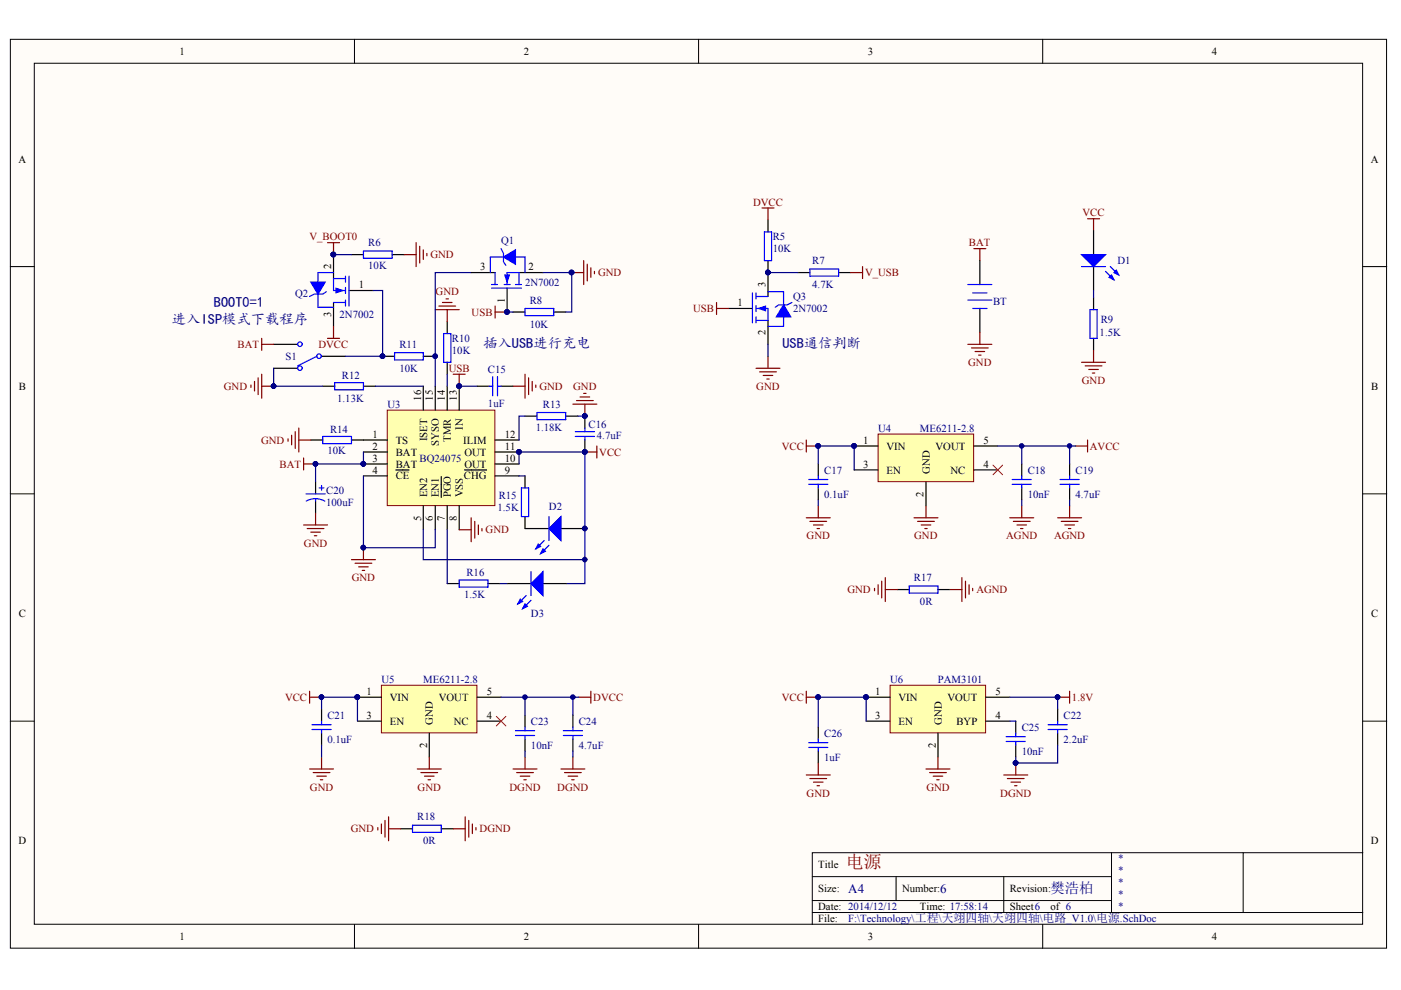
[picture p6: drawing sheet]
<svg xmlns="http://www.w3.org/2000/svg" width="297mm" height="210mm" viewBox="0 0 297 210" stroke-linecap="round" stroke-linejoin="round" font-family="sans-serif">
<defs><g id="words">
<text font-size="3.8" fill="#800000" x="179.3" y="184.1">电源</text>
<g font-size="3" fill="#000080">
<text x="45.4" y="65">BO01</text>
<text x="46.9" y="65">OT=</text>
<text x="36.4" y="68.8">进入IP</text>
<text x="44.1" y="68.8">S模式下载程序</text>
<text x="102.4" y="73.8">插入UB</text>
<text x="110" y="73.8">S进行充电</text>
<text x="165.9" y="73.8">UB</text>
<text x="167.4" y="73.8">S通信判断</text>
<text x="222.7" y="189.3">樊浩柏</text>
</g>
<g font-size="2.7" fill="#000080">
<text x="179.8" y="189.3">A4</text>
<text x="199.4" y="189.3">6</text>
</g>
<g font-size="2.3">
<text x="38.1" y="11.6">1</text>
<text x="111.1" y="11.6">2</text>
<text x="184" y="11.6">3</text>
<text x="257" y="11.6">4</text>
<text x="3.9" y="34.5">A</text>
<text x="290.7" y="34.5">A</text>
<text x="70.2" y="57" transform="rotate(-90 70.2 57)">2</text>
<text x="101.8" y="57.3">3</text>
<text x="112.1" y="57.3">2</text>
<text x="76.1" y="61.1">1</text>
<text x="107" y="64.3" transform="rotate(-90 107 64.3)">1</text>
<text x="156.4" y="64.9">1</text>
<text x="162.3" y="60.9" transform="rotate(-90 162.3 60.9)">3</text>
<text x="70.2" y="67.3" transform="rotate(-90 70.2 67.3)">3</text>
<text x="162.3" y="71.1" transform="rotate(-90 162.3 71.1)">2</text>
<text x="4" y="82.7">B</text>
<text x="290.7" y="82.7">B</text>
<text x="89.3" y="84.9" transform="rotate(-90 89.3 84.9)">16</text>
<text x="91.8" y="84.9" transform="rotate(-90 91.8 84.9)">15</text>
<text x="94.3" y="84.9" transform="rotate(-90 94.3 84.9)">14</text>
<text x="96.9" y="84.9" transform="rotate(-90 96.9 84.9)">13</text>
<text x="79" y="92.8">1</text>
<text x="79" y="95.3">2</text>
<text x="83.9" y="94.1">TS</text>
<text x="90.5" y="93.6" transform="rotate(-90 90.5 93.6)">ISET</text>
<text x="93.1" y="94.6" transform="rotate(-90 93.1 94.6)">SYSO</text>
<text x="95.6" y="93.7" transform="rotate(-90 95.6 93.7)">TMR</text>
<text x="98.1" y="91.2" transform="rotate(-90 98.1 91.2)">IN</text>
<text x="98.2" y="94.1">ILIM</text>
<text x="107" y="95.3">11</text>
<text x="107" y="92.8">12</text>
<text x="183" y="94.1">1</text>
<text x="188" y="95.3">VIN</text>
<text x="198.3" y="95.3">VOUT</text>
<text x="208.5" y="94.1">5</text>
<text x="79" y="97.9">3</text>
<text x="79" y="100.4">4</text>
<text x="83.9" y="96.6">BAT</text>
<text x="83.9" y="99.1">BAT</text>
<text x="83.9" y="101.7">CE</text>
<text x="98.3" y="101.7">CHG</text>
<text x="98.5" y="99.1">OUT</text>
<text x="98.5" y="96.6">OUT</text>
<text x="107" y="100.4">9</text>
<text x="107" y="97.9">10</text>
<text x="183" y="99.1">3</text>
<text x="188" y="100.4">EN</text>
<text x="197.1" y="100.4" transform="rotate(-90 197.1 100.4)">GND</text>
<text x="201.5" y="100.4">NC</text>
<text x="208.5" y="99.1">4</text>
<text x="90.5" y="105.5" transform="rotate(-90 90.5 105.5)">EN2</text>
<text x="93.1" y="105.5" transform="rotate(-90 93.1 105.5)">EN1</text>
<text x="95.6" y="105.5" transform="rotate(-90 95.6 105.5)">PGO</text>
<text x="98.1" y="105.5" transform="rotate(-90 98.1 105.5)">VSS</text>
<text x="195.8" y="105.3" transform="rotate(-90 195.8 105.3)">2</text>
<text x="89.3" y="110.4" transform="rotate(-90 89.3 110.4)">5</text>
<text x="91.8" y="110.4" transform="rotate(-90 91.8 110.4)">6</text>
<text x="94.3" y="110.4" transform="rotate(-90 94.3 110.4)">7</text>
<text x="96.9" y="110.4" transform="rotate(-90 96.9 110.4)">8</text>
<text x="4" y="130.9">C</text>
<text x="290.7" y="130.9">C</text>
<text x="77.7" y="147.3">1</text>
<text x="82.6" y="148.6">VIN</text>
<text x="93" y="148.6">VOUT</text>
<text x="103.2" y="147.3">5</text>
<text x="185.6" y="147.3">1</text>
<text x="190.5" y="148.6">VIN</text>
<text x="200.9" y="148.6">VOUT</text>
<text x="211.1" y="147.3">5</text>
<text x="77.7" y="152.4">3</text>
<text x="82.6" y="153.7">EN</text>
<text x="91.8" y="153.7" transform="rotate(-90 91.8 153.7)">GND</text>
<text x="96.2" y="153.7">NC</text>
<text x="103.2" y="152.4">4</text>
<text x="185.6" y="152.4">3</text>
<text x="190.5" y="153.7">EN</text>
<text x="199.7" y="153.7" transform="rotate(-90 199.7 153.7)">GND</text>
<text x="202.8" y="153.7">BYP</text>
<text x="211.1" y="152.4">4</text>
<text x="90.5" y="158.6" transform="rotate(-90 90.5 158.6)">2</text>
<text x="198.4" y="158.6" transform="rotate(-90 198.4 158.6)">2</text>
<text x="3.9" y="179">D</text>
<text x="290.7" y="179">D</text>
<text x="173.5" y="184.1">Title</text>
<text x="173.5" y="189.2">Size:</text>
<text x="191.3" y="189.2">Number:</text>
<text x="214.1" y="189.2">Revision:</text>
<text x="173.5" y="193">Date: 2014/12/12</text>
<text x="173.5" y="195.5">File:</text>
<text x="195.1" y="193">Time: 17:58:14</text>
<text x="214.1" y="193">Sheet6</text>
<text x="222.7" y="193">of 6</text>
<text x="38.1" y="199.3">1</text>
<text x="111.1" y="199.3">2</text>
<text x="184" y="199.3">3</text>
<text x="257" y="199.3">4</text>
</g>
<g font-size="2.3" fill="#800000">
<text x="159.7" y="43.6">DVCC</text>
<text x="229.5" y="45.9">VCC</text>
<text x="65.6" y="51">V_BOOT0</text>
<text x="205.4" y="52.2">BAT</text>
<text x="91.3" y="54.8">GND</text>
<text x="126.8" y="58.6">GND</text>
<text x="183.4" y="58.6">V_USB</text>
<text x="92.4" y="62.6">GND</text>
<text x="100" y="66.9">USB</text>
<text x="147" y="66.2">USB</text>
<text x="50.4" y="73.8">BAT</text>
<text x="67.5" y="73.8">DVCC</text>
<text x="205.3" y="77.6">GND</text>
<text x="47.5" y="82.7">GND</text>
<text x="95.1" y="78.9">USB</text>
<text x="114.4" y="82.7">GND</text>
<text x="121.5" y="82.7">GND</text>
<text x="160.3" y="82.7">GND</text>
<text x="229.4" y="81.4">GND</text>
<text x="55.4" y="94.1">GND</text>
<text x="165.7" y="95.3">VCC</text>
<text x="231.1" y="95.3">AVCC</text>
<text x="59.3" y="99.1">BAT</text>
<text x="127.1" y="96.6">VCC</text>
<text x="103" y="113.1">GND</text>
<text x="64.4" y="115.9">GND</text>
<text x="171" y="114.4">GND</text>
<text x="193.8" y="114.4">GND</text>
<text x="213.3" y="114.4">AGND</text>
<text x="223.5" y="114.4">AGND</text>
<text x="74.6" y="123.2">GND</text>
<text x="179.7" y="125.8">GND</text>
<text x="207" y="125.8">AGND</text>
<text x="60.4" y="148.6">VCC</text>
<text x="125.8" y="148.6">DVCC</text>
<text x="165.7" y="148.6">VCC</text>
<text x="227.3" y="148.6">1.8V</text>
<text x="65.7" y="167.6">GND</text>
<text x="88.6" y="167.6">GND</text>
<text x="108" y="167.6">DGND</text>
<text x="118.2" y="167.6">DGND</text>
<text x="196.4" y="167.6">GND</text>
<text x="171" y="168.9">GND</text>
<text x="212.1" y="168.9">DGND</text>
<text x="74.4" y="176.5">GND</text>
<text x="101.7" y="176.5">DGND</text>
</g>
<g font-size="2.3" fill="#000080">
<text x="78.1" y="52.2">R6</text>
<text x="106.2" y="51.7">Q1</text>
<text x="163.8" y="51">R5</text>
<text x="163.8" y="53.5">10K</text>
<text x="78.1" y="57.1">10K</text>
<text x="172.2" y="56">R7</text>
<text x="236.9" y="56">D1</text>
<text x="62.6" y="62.9">Q2</text>
<text x="111.3" y="60.6">2N7002</text>
<text x="112.3" y="64.4">R8</text>
<text x="168.2" y="63.6">Q3</text>
<text x="172.2" y="61.1">4.7K</text>
<text x="210.5" y="64.6">BT</text>
<text x="72" y="67.4">2N7002</text>
<text x="112.3" y="69.5">10K</text>
<text x="168.2" y="66.2">2N7002</text>
<text x="233.1" y="71.2">1.5K</text>
<text x="233.4" y="68.4">R9</text>
<text x="60.6" y="76.3">S1</text>
<text x="84.7" y="73.8">R11</text>
<text x="95.8" y="72.5">R10</text>
<text x="95.8" y="75">10K</text>
<text x="72.5" y="80.4">R12</text>
<text x="84.7" y="78.9">10K</text>
<text x="103.5" y="79.1">C15</text>
<text x="71.5" y="85.2">1.13K</text>
<text x="82.1" y="86.5">U3</text>
<text x="103.5" y="86.2">1uF</text>
<text x="115.1" y="86.5">R13</text>
<text x="70" y="91.8">R14</text>
<text x="113.6" y="91.3">1.18K</text>
<text x="124.8" y="90.8">C16</text>
<text x="126.6" y="93.1">4.7uF</text>
<text x="186.2" y="91.5">U4</text>
<text x="195.1" y="91.5">ME6211-2.8</text>
<text x="69.4" y="96.3">10K</text>
<text x="89" y="97.9">BQ24075</text>
<text x="174.7" y="100.4">C17</text>
<text x="217.9" y="100.4">C18</text>
<text x="228" y="100.4">C19</text>
<text x="69.2" y="104.7">C20</text>
<text x="69.2" y="107.3">100uF</text>
<text x="105.7" y="105.8">R15</text>
<text x="174.7" y="105.5">0.1uF</text>
<text x="217.9" y="105.5">10nF</text>
<text x="228" y="105.5">4.7uF</text>
<text x="105.5" y="108.3">1.5K</text>
<text x="116.4" y="108">D2</text>
<text x="98.9" y="122.2">R16</text>
<text x="193.8" y="123.2">R17</text>
<text x="98.4" y="126.8">1.5K</text>
<text x="112.6" y="130.9">D3</text>
<text x="195.1" y="128.3">0R</text>
<text x="80.9" y="144.8">U5</text>
<text x="89.7" y="144.8">ME6211-2.8</text>
<text x="188.7" y="144.8">U6</text>
<text x="198.9" y="144.8">PAM3101</text>
<text x="69.4" y="152.4">C21</text>
<text x="112.6" y="153.7">C23</text>
<text x="122.7" y="153.7">C24</text>
<text x="216.6" y="155">C25</text>
<text x="225.5" y="152.4">C22</text>
<text x="69.4" y="157.5">0.1uF</text>
<text x="112.6" y="158.8">10nF</text>
<text x="122.7" y="158.8">4.7uF</text>
<text x="174.7" y="156.2">C26</text>
<text x="174.7" y="161.3">1uF</text>
<text x="216.6" y="160">10nF</text>
<text x="225.5" y="157.5">2.2uF</text>
<text x="88.5" y="173.9">R18</text>
<text x="89.7" y="179">0R</text>
<text x="236.9" y="182.9">*</text>
<text x="236.9" y="185.4">*</text>
<text x="236.9" y="187.9">*</text>
<text x="236.9" y="190.5">*</text>
<text x="179.8" y="195.5">F:\Technology\工程\天翊四轴\天翊四轴\电路_V1.0\电源.SchDoc</text>
<text x="236.9" y="193">*</text>
</g>
</g></defs>
<g fill="#fffcf8" stroke="#000" stroke-width=".21">
<path d="M2.2 8.3h291.8v192.7h-291.8z"/>
<path d="M7.3 13.4h281.6v182.6h-281.6z"/>
</g>
<g fill="none" stroke="#000" stroke-width=".21">
<path d="M75.2 8.3v5.1M148.1 8.3v5.1M221.1 8.3v5.1M2.2 56.5h5.1M289 56.5h5M2.2 104.7h5.1M289 104.7h5M2.2 152.9h5.1M289 152.9h5M75.2 196v5.1M148.1 196v5.1M172.2 185.9h63.5"/>
<path d="M172.2 193.5h116.8M172.2 190.9h63.5M190 185.9v5M212.8 185.9v7.6M221.1 196v5.1M235.7 180.8v12.7M263.6 180.8h-91.4v15.2M289 180.8h-25.4v12.7"/>
</g>
<path d="M82.1 87h22.8v20.2h-22.8z" fill="#ffffb0" stroke="#800000" stroke-width=".21"/>
<g fill="none" stroke="#000" stroke-width=".25">
<path d="M70.7 54v5.1M74.5 54h2.6M83.1 54h2.6M99.9 57.8h5.1M110 57.8h5.1M162.8 46.6v2.6M162.8 55.3v7.6M169.2 57.8h2.5M177.8 57.8h2.5M207.7 55.3v5M231.9 48.9v5.1M231.9 56.5v5.1"/>
<path d="M58 78.1h5.1M58 73h5.1M68.2 75.5h5.1M70.7 64.1v5.1M74 61.6h5.1M81.1 75.5h2.6M89.7 75.5h2.6M94.8 68.2v2.5M94.8 76.8v2.5M107.5 61.1v5.1M108.8 66.2h2.5M117.4 66.2h2.5"/>
<path d="M154.5 65.4h5M162.8 67.9v5.1M207.7 65.4v5.1M231.9 63.1v2.6M231.9 71.7v2.6M65.9 93.3h2.5M68.4 81.9h2.6M74.5 93.3h7.6M77.1 95.8h5M77.1 98.4h5M77.1 81.9h2.5M83.9 99.6h2.8"/>
<path d="M89.7 81.9v5.1M92.3 81.9v5.1M94.8 81.9v5.1M97.4 81.9v5.1M98.5 99.6h4.7M101.2 81.9h2.5M105 93.3h5M105 95.8h5M105 98.4h5M106.2 81.9h2.6M111.3 88.2h2.6M119.9 88.2h2.6"/>
<path d="M124 88.2v2.6M124 93.3v2.5M66.9 102.2v2.5M66.9 106.2v2.6M77.1 100.9h5M89.7 107.2v5.1M92.3 107.2v5.1M93.6 101v4.5M94.8 107.2v5.1M97.4 107.2v5.1M105 100.9h5M111.3 100.9v2.5"/>
<path d="M111.3 109.5v2.6h5.1M118.9 112.1h5.1M94.8 123.7h2.6M103.4 123.7h2.6M107.5 123.7h5.1M115.1 123.7h5.1"/>
</g>
<g fill="#000080" stroke="#000080" stroke-width=".21">
<circle cx="77" cy="98.3" r=".48"/>
<circle cx="110" cy="95.8" r=".48"/>
<circle cx="97.3" cy="81.9" r=".48"/>
<circle cx="66.9" cy="98.3" r=".48"/>
<circle cx="77" cy="116.1" r=".48"/>
<circle cx="124" cy="112" r=".48"/>
<circle cx="124" cy="95.8" r=".48"/>
<circle cx="124" cy="88.2" r=".48"/>
<circle cx="124" cy="118.6" r=".48"/>
<circle cx="92.3" cy="75.5" r=".48"/>
<circle cx="81.1" cy="75.5" r=".48"/>
<circle cx="107.5" cy="66.1" r=".48"/>
<circle cx="121.2" cy="57.8" r=".49"/>
<circle cx="70.7" cy="54" r=".49"/>
<circle cx="58" cy="81.9" r=".48"/>
<circle cx="162.8" cy="57.8" r=".48"/>
</g>
<g fill="none" stroke="#00f" stroke-width=".25">
<path d="M70.7 57.8h-3.3v2.5M73.3 59.1h-2.6v2.5h.5M73.3 58.6v1.2M74 58.6v6.3M77.1 53.2h6v1.5h-6zM105 57.8v2.5M106.2 52.7l.5 1v1.8l.6 .8M106.7 54.5h-2.7v3.3M107.5 58.3v-.5h2.5v2.5M107.5 59.6v.7M108.8 54.5h2.5v3.3M162.1 49.2h1.5v6.1h-1.5z"/>
<path d="M171.7 57h6.1v1.6h-6.1zM229.3 56.5h5.1M234.4 57.5l1.8 1.8M235.4 56.5l1.8 1.8M67.2 75.5l-4.1 2.1M67.4 62.4v2.7h3.3M69.2 61.9l-.8 .5h-1.7l-1.1 .5M70.7 64.1h2.6M72.5 61.6h.8M73.3 60.9v1.3M73.3 63.6v1.3M83.7 74.8h6v1.5h-6z"/>
<path d="M94.1 70.7h1.5v6.1h-1.5zM104.2 61.1h6.4M104.2 60.3h1.3M104.5 79.9v4M105.5 79.9v4M106.9 60.3h1.3M109.3 60.3h1.3M111.3 65.4h6.1v1.5h-6.1zM159.5 62.1v6.3M160.3 65.4h.8M160.3 62.9h2.5M160.3 62.1v1.3"/>
<path d="M160.3 64.8v1.3M160.3 67.2v1.2M162.3 65.4h.5v2.5h-2.5M162.8 61.9h3.3v2.7M166.1 66.7v2.5h-3.3M167.9 64.1l-1 .5h-1.8l-.7 .5M205.2 60.3h5.1M205.2 63.6h5.1M206.2 65.4h3.1M206.2 62.1h3.1M231.1 65.7h1.5v6h-1.5zM68.4 92.5h6.1v1.6h-6.1z"/>
<path d="M71 81.1h6.1v1.5h-6.1zM103.7 81.9h.8M105.5 81.9h.7M113.9 87.5h6v1.5h-6zM122 92.5h4M122 91.5h4M124 90.8v.7M124 92.5v.8M64.9 104.7h4M66.9 105.7l.8 .1 1.2 .5M66.9 105.7l-1.2 .2-.8 .3M66.9 105.7v.5"/>
<path d="M67.7 103.4h1M68.2 102.9v1.1M110.6 103.4h1.5v6.1h-1.5zM115.4 114.6l-1.8 1.8M116.4 115.6l-1.8 1.8M116.4 109.5v5.1M97.4 123h6v1.5h-6zM111.6 126.3l-1.8 1.7M112.6 127.3l-1.8 1.8M112.6 121.2v5.1"/>
<circle cx="63.6" cy="73" r=".48"/>
<circle cx="63.6" cy="78.1" r=".48"/>
<circle cx="67.6" cy="75.5" r=".48"/>
</g>
<g fill="none" stroke="#800000" stroke-width=".25">
<path d="M69.4 51.5h2.6M70.7 51.5v2.5M85.7 54h2.5M88.2 51.5v5M89 52.2v3.6M89.7 53v2M90.5 53.7v.5M121.2 57.8h2.6M123.8 55.3v5M124.5 56v3.6M125.3 56.8v2M126 57.5v.5"/>
<path d="M161.6 44.1h2.5M162.8 44.1v2.5M180.3 57.8h2.6M182.9 56.5v2.6M206.5 52.7h2.5M207.7 52.7v2.6M230.6 46.4h2.5M231.9 46.4v2.5M55.5 71.7v2.6M55.5 79.3v5.1M55.5 73h2.5M69.4 71.7h2.6"/>
<path d="M70.7 69.2v2.5M92.3 65.7h5.1M93 64.9h3.6M93.8 64.1h2M94.6 63.4h.5M94.8 65.7v2.5M96.1 79.3h2.5M97.4 79.3v2.6M105 64.9v2.5M105 66.2h2.5M111.3 79.3v5.1M151.9 64.1v2.6"/>
<path d="M151.9 65.4h2.6M160.3 78.1h5.1M161.1 78.8h3.5M161.8 79.6h2M162.8 75.5v2.6M205.2 73h5.1M206 73.8h3.5M206.7 74.5h2.1M207.5 75.3h.5M207.7 70.5v2.5M229.3 76.8h5.1M230.1 77.6h3.5"/>
<path d="M230.8 78.3h2.1M231.6 79.1h.5M231.9 74.3v2.5M53.2 81.6v.5M54 80.9v2M54.7 80.1v3.6M55.5 81.9h2.5M61.1 93v.6M61.8 92.3v2M62.6 91.5v3.6M63.4 90.8v5M63.4 93.3h2.5"/>
<path d="M64.4 97.1v2.5M64.4 98.4h2.5M108.8 81.9h2.5M112.1 80.1v3.6M112.8 80.9v2M113.6 81.6v.5M121.5 85.7h5M122.2 84.9h3.6M123 84.2h2M123.8 83.4h.5M124 85.7v2.5M162.6 80.4h.5"/>
<path d="M64.4 111.3h5M65.1 112.1h3.6M65.9 112.8h2M66.7 113.6h.5M66.9 108.8v2.5M74.5 118.7h5.1M75.3 119.4h3.5M77.1 116.1v2.6M97.4 112.3h2.5M99.9 109.8v5.1M100.7 110.5v3.6M101.4 111.3v2"/>
<path d="M102.2 112.1v.5M76 120.2h2.1M76.8 120.9h.5"/>
</g>
<g fill="none" stroke="#000080" stroke-width=".25">
<path d="M70.7 54h3.8M99.9 57.8h-7.6v24.1M115.1 57.8h6.1v8.4h-1.3M162.8 57.8h6.4M58 78.1v3.8h10.4M79.1 61.6h2v13.9h-7.8M94.8 79.3v2.6M107.5 66.2h1.3M162.8 73v2.5M231.9 61.6v1.5M77.1 95.8v2.6h-10.2v3.8M79.6 81.9h10.1"/>
<path d="M97.4 81.9h3.8M110 98.4v-2.6h14v27.9h-3.8M111.3 88.2h-1.3v5.1M122.5 88.2h1.5M77.1 100.9v15.2h15.2v-3.8M89.7 112.3v6.4h34.3M94.8 112.3v11.4M110 100.9h1.3M106 123.7h1.5"/>
</g>
<g fill="#00f" stroke="#00f" stroke-width=".25">
<path d="M112.6 123.7l2.5-2.5v5.1z"/>
<path d="M110.3 127l.5 .5-1 .5z"/>
<path d="M111.3 128l.5 .6-1 .5z"/>
<path d="M116.4 112.1l2.5-2.6v5.1z"/>
<path d="M114.1 115.4l.5 .5-1 .5z"/>
<path d="M115.1 116.4l.5 .5-1 .5z"/>
<path d="M106.7 54.5l2.6-1.5v3z"/>
<path d="M65.9 59.8h3l-1.5 2.6z"/>
<path d="M166.1 64.6l1.6 2.6h-3.1z"/>
<path d="M229.3 54h5.1l-2.5 2.5z"/>
<path d="M235.2 58.8l.5-.5 .5 1z"/>
<path d="M236.2 57.8l.5-.5 .5 1z"/>
</g>
<g fill="#00f" stroke="#00f" stroke-width=".21">
<path d="M107 58.3h1l-.5 1.5z"/>
<path d="M71.2 61.1l1.5 .5-1.5 .5z"/>
<path d="M160.8 65.4l1.5-.5v1z"/>
</g>
<path d="M186.2 92h20.2v10.1h-20.2z" fill="#ffffb0" stroke="#800000" stroke-width=".21"/>
<g fill="none" stroke="#000" stroke-width=".25">
<path d="M173.5 98.4v2.5M181.1 94.6h5.1M181.1 99.6h5.1M206.5 94.6h5.1M206.5 99.6h5.1M216.6 98.4v2.5M226.8 98.4v2.5M173.5 103.4v2.6M196.3 102.2v5M216.6 103.4v2.6M226.8 103.4v2.6M190.2 125h2.6"/>
<path d="M198.9 125h2.5"/>
</g>
<g fill="#000080" stroke="#000080" stroke-width=".21">
<circle cx="181.1" cy="94.5" r=".48"/>
<circle cx="173.5" cy="94.5" r=".49"/>
<circle cx="216.6" cy="94.5" r=".48"/>
<circle cx="226.8" cy="94.5" r=".48"/>
</g>
<g fill="none" stroke="#800000" stroke-width=".25">
<path d="M171 93.3v2.5M171 94.6h2.5M228 94.6h2.6M230.6 93.3v2.5M171 109.8h5M171.7 110.5h3.6M172.5 111.3h2M173.2 112.1h.5M173.5 107.2v2.6M193.8 109.8h5.1M194.6 110.5h3.5M195.3 111.3h2"/>
<path d="M196.1 112.1h.5M196.3 107.2v2.6M214.1 109.8h5.1M214.9 110.5h3.5M215.6 111.3h2M216.4 112.1h.5M216.6 107.2v2.6M224.2 109.8h5.1M225 110.5h3.6M225.8 111.3h2M226.5 112.1h.5M226.8 107.2v2.6"/>
<path d="M185.4 124.7v.6M186.2 124v2M186.9 123.2v3.6M187.7 122.5v5M187.7 125h2.5M201.4 125h2.5M203.9 122.5v5M204.7 123.2v3.6M205.5 124v2M206.2 124.7v.6"/>
</g>
<g fill="none" stroke="#00f" stroke-width=".25">
<path d="M171.5 102.7h4M171.5 101.7h4M173.5 100.9v.8M173.5 102.7v.7M214.6 102.7h4.1M214.6 101.7h4.1M216.6 100.9v.8M216.6 102.7v.7M224.7 102.7h4.1M224.7 101.7h4.1M226.8 100.9v.8M226.8 102.7v.7"/>
<path d="M192.8 124.2h6.1v1.6h-6.1z"/>
</g>
<path d="M211.6 94.6h16.4M216.6 94.6v3.8M226.8 94.6v3.8M173.5 106v1.2M216.6 106v1.2M226.8 106v1.2" fill="none" stroke="#000080" stroke-width=".25"/>
<path d="M210.5 98.6l2.1 2.1M212.6 98.6l-2.1 2.1" fill="none" stroke="#f00" stroke-width=".21"/>
<path d="M188.7 145.3h20.3v10.1h-20.3z" fill="#ffffb0" stroke="#800000" stroke-width=".21"/>
<path d="M173.5 154.2v2.5M173.5 159.2v2.6M183.6 147.8h5.1M183.6 152.9h5.1M198.9 155.4v5.1M209 147.8h5.1M209 152.9h5.1M215.4 152.9v2.5M215.4 158v2.5M224.2 150.4v2.5M224.2 155.4v2.6" fill="none" stroke="#000" stroke-width=".25"/>
<g fill="#000080" stroke="#000080" stroke-width=".21">
<circle cx="183.6" cy="147.8" r=".49"/>
<circle cx="173.5" cy="147.8" r=".49"/>
<circle cx="215.3" cy="161.7" r=".49"/>
<circle cx="224.2" cy="147.8" r=".48"/>
</g>
<g fill="none" stroke="#800000" stroke-width=".25">
<path d="M171 146.6v2.5M171 147.8h2.5M224.2 147.8h2.6M226.8 146.6v2.5M171 164.3h5M171.7 165.1h3.6M172.5 165.8h2M173.2 166.6h.5M173.5 161.8v2.5M196.3 163h5.1M197.1 163.8h3.5M197.9 164.6h2"/>
<path d="M198.6 165.3h.5M198.9 160.5v2.5M212.8 164.3h5.1M213.6 165.1h3.5M214.3 165.8h2.1M215.1 166.6h.5M215.4 161.8v2.5"/>
</g>
<path d="M171.5 158.5h4M171.5 157.5h4M173.5 156.7v.8M173.5 158.5v.7M213.3 157.2h4.1M213.3 156.2h4.1M215.4 155.4v.8M215.4 157.2v.8M222.2 154.7h4.1M222.2 153.7h4.1M224.2 152.9v.8M224.2 154.7v.7" fill="none" stroke="#00f" stroke-width=".25"/>
<path d="M214.1 152.9h1.3" fill="none" stroke="#000080" stroke-width=".25"/>
<path d="M80.9 145.3h20.2v10.1h-20.2z" fill="#ffffb0" stroke="#800000" stroke-width=".21"/>
<g fill="none" stroke="#000" stroke-width=".25">
<path d="M68.2 150.4v2.5M68.2 155.4v2.6M75.8 147.8h5.1M75.8 152.9h5.1M91 155.4v5.1M101.2 147.8h5M101.2 152.9h5M111.3 151.6v2.6M111.3 156.7v2.5M121.5 151.6v2.6M121.5 156.7v2.5M84.9 175.7h2.6"/>
<path d="M93.6 175.7h2.5"/>
</g>
<g fill="#000080" stroke="#000080" stroke-width=".21">
<circle cx="75.8" cy="147.8" r=".49"/>
<circle cx="68.1" cy="147.8" r=".48"/>
<circle cx="111.3" cy="147.8" r=".48"/>
<circle cx="121.4" cy="147.8" r=".48"/>
<circle cx="181.1" cy="94.5" r=".48"/>
<circle cx="173.5" cy="94.5" r=".49"/>
<circle cx="224.2" cy="147.8" r=".48"/>
<circle cx="183.6" cy="147.8" r=".49"/>
<circle cx="173.5" cy="147.8" r=".49"/>
<circle cx="215.3" cy="161.7" r=".49"/>
<circle cx="124" cy="95.8" r=".48"/>
</g>
<g fill="none" stroke="#800000" stroke-width=".25">
<path d="M124 95.8h2.5M126.5 94.6v2.5M65.6 146.6v2.5M65.6 147.8h2.6M122.7 147.8h2.6M125.3 146.6v2.5M65.6 163h5.1M66.4 163.8h3.6M67.2 164.6h2M67.9 165.3h.5M68.2 160.5v2.5M80.1 175.5v.5"/>
<path d="M80.9 174.7v2M81.6 173.9v3.6M82.4 173.2v5.1M82.4 175.7h2.5M88.5 163h5.1M89.2 163.8h3.6M90 164.6h2M90.8 165.3h.5M91 160.5v2.5M96.1 175.7h2.5M98.6 173.2v5.1M99.4 173.9v3.6"/>
<path d="M100.1 174.7v2M100.9 175.5v.5M108.8 163h5.1M109.5 163.8h3.6M110.3 164.6h2M111.1 165.3h.5M111.3 160.5v2.5M118.9 163h5.1M119.7 163.8h3.5M120.5 164.6h2M121.2 165.3h.5M121.5 160.5v2.5"/>
</g>
<g fill="none" stroke="#00f" stroke-width=".25">
<path d="M66.1 154.7h4.1M66.1 153.7h4.1M68.2 152.9v.8M68.2 154.7v.7M109.3 155.9h4M109.3 154.9h4M111.3 154.2v.7M111.3 155.9v.8M119.4 155.9h4.1M119.4 154.9h4.1M121.5 154.2v.7M121.5 155.9v.8"/>
<path d="M87.5 175h6.1v1.5h-6.1z"/>
</g>
<path d="M173.5 98.4v-3.8h7.6v5M68.2 150.4v-2.6h7.6v5.1M68.2 158v2.5M106.2 147.8h16.5M111.3 147.8v3.8M111.3 159.2v1.3M121.5 147.8v3.8M121.5 159.2v1.3M183.6 152.9v-5.1h-10.1v6.4M214.1 147.8h10.1v2.6M224.2 158v3.8h-8.8v-1.3" fill="none" stroke="#000080" stroke-width=".25"/>
<path d="M105.2 151.9l2.1 2M107.3 151.9l-2.1 2" fill="none" stroke="#f00" stroke-width=".21"/>
<use href="#words"/>
</svg>
